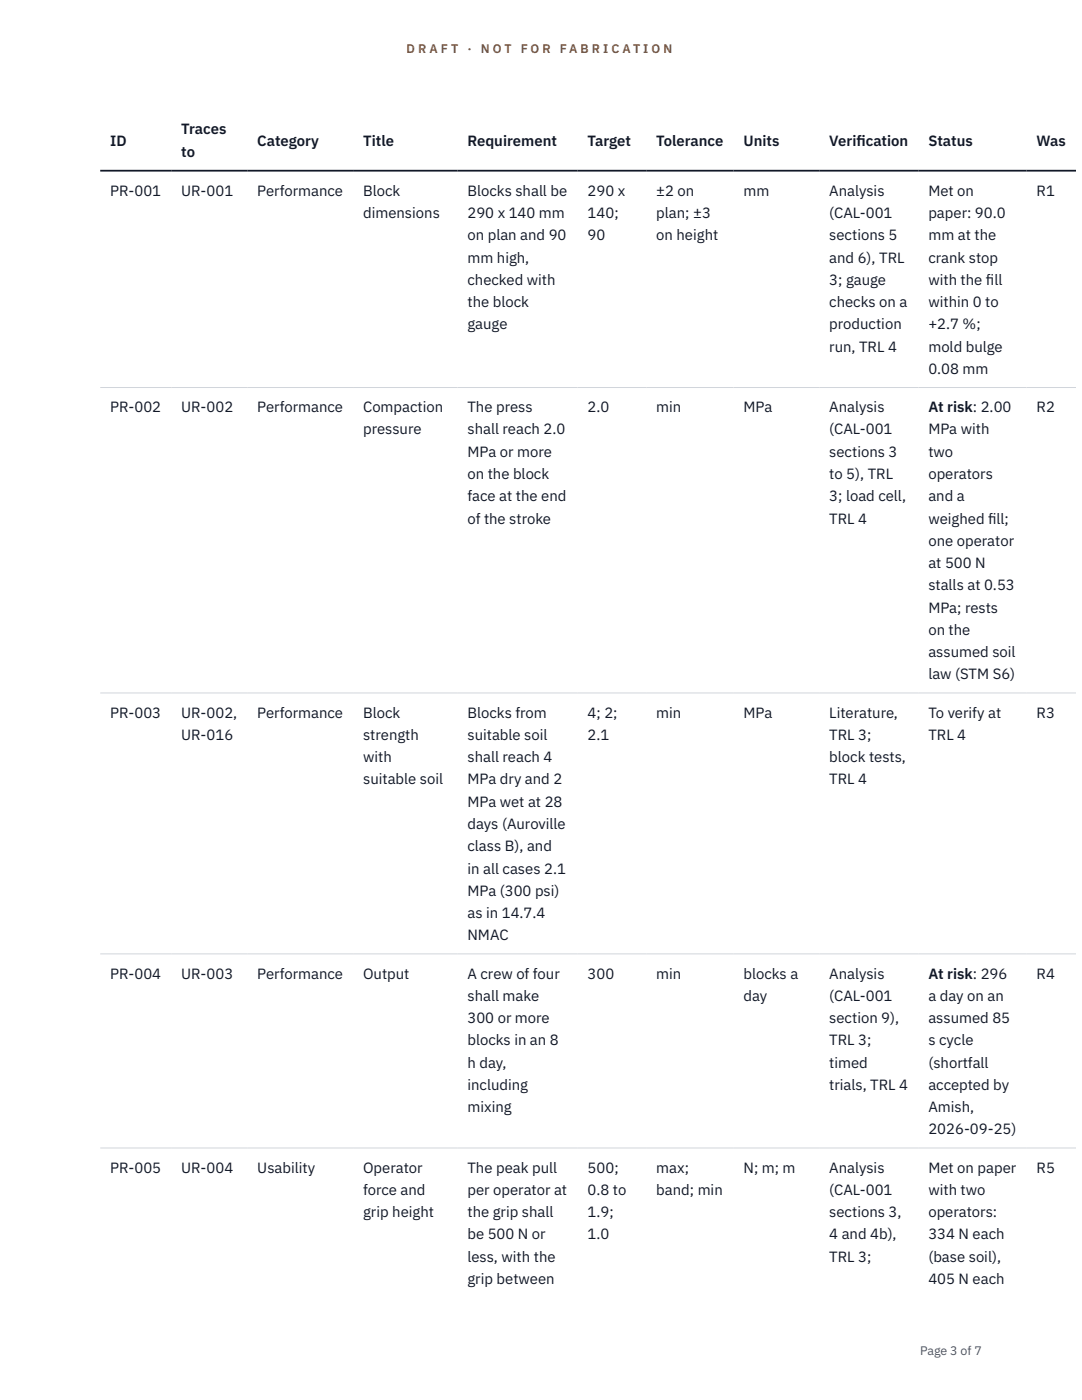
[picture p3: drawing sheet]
<svg xmlns="http://www.w3.org/2000/svg" width="216mm" height="279mm" viewBox="0 0 216 279" stroke-linecap="round" stroke-linejoin="round" font-family="sans-serif">
<defs><g id="words">
<g font-size="3" fill="#111827">
<text x="22" y="29.1">ID</text>
<text x="36.2" y="26.8">Traces</text>
<text x="51.3" y="29.1">Category</text>
<text x="72.5" y="29.1">Title</text>
<text x="93.3" y="29.1">Requirement</text>
<text x="117.3" y="29.1">Target</text>
<text x="131" y="29.1">Tolerance</text>
<text x="148.4" y="29.1">Units</text>
<text x="165.5" y="29.1">Verif</text>
<text x="170.9" y="29.1">ication</text>
<text x="185.2" y="29.1">Status</text>
<text x="206.8" y="29.1">Was</text>
<text x="36.2" y="31.3">to</text>
<text x="22" y="39.1">PR-001</text>
<text x="36.2" y="39.1">UR-001</text>
<text x="51.3" y="39.1">Performance</text>
<text x="72.5" y="39.1">Block</text>
<text x="93.3" y="39.1">Blocks shall be</text>
<text x="117.3" y="39.1">290 x</text>
<text x="131" y="39.1">±2 on</text>
<text x="148.4" y="39.1">mm</text>
<text x="165.5" y="39.1">Analysis</text>
<text x="185.2" y="39.1">Met on</text>
<text x="206.8" y="39.1">R1</text>
<text x="72.5" y="43.5">dimensions</text>
<text x="93.3" y="43.5">290 x 140 mm</text>
<text x="93.3" y="48">on plan and 90</text>
<text x="117.3" y="43.5">140;</text>
<text x="117.3" y="48">90</text>
<text x="131" y="43.5">plan; ±3</text>
<text x="131" y="48">on height</text>
<text x="165.5" y="43.5">(CAL-001</text>
<text x="165.5" y="48">sections 5</text>
<text x="185.2" y="43.5">paper: 90.0</text>
<text x="185.2" y="48">mm at the</text>
<text x="93.3" y="52.4">mm high,</text>
<text x="165.5" y="52.4">and 6), TRL</text>
<text x="185.2" y="52.4">crank stop</text>
<text x="93.3" y="56.9">checked with</text>
<text x="165.5" y="56.9">3; gauge</text>
<text x="185.2" y="56.9">with the f</text>
<text x="196.7" y="56.9">ill</text>
<text x="93.3" y="61.3">the block</text>
<text x="93.3" y="65.7">gauge</text>
<text x="165.5" y="61.3">checks on a</text>
<text x="165.5" y="65.7">production</text>
<text x="185.2" y="61.3">within 0 to</text>
<text x="185.2" y="65.7">+2.7 %;</text>
<text x="165.5" y="70.2">run, TRL 4</text>
<text x="185.2" y="70.2">mold bulge</text>
<text x="185.2" y="74.6">0.08 mm</text>
<text x="22" y="82.3">PR-002</text>
<text x="36.2" y="82.3">UR-002</text>
<text x="51.3" y="82.3">Performance</text>
<text x="72.5" y="82.3">Compaction</text>
<text x="93.3" y="82.3">The press</text>
<text x="117.3" y="82.3">2.0</text>
<text x="131" y="82.3">min</text>
<text x="148.4" y="82.3">MPa</text>
<text x="165.5" y="82.3">Analysis</text>
<text x="185.2" y="82.3">At risk: 2.00</text>
<text x="206.8" y="82.3">R2</text>
<text x="72.5" y="86.7">pressure</text>
<text x="93.3" y="86.7">shall reach 2.0</text>
<text x="165.5" y="86.7">(CAL-001</text>
<text x="185.2" y="86.7">MPa with</text>
<text x="93.3" y="91.1">MPa or more</text>
<text x="93.3" y="95.6">on the block</text>
<text x="165.5" y="91.1">sections 3</text>
<text x="165.5" y="95.6">to 5), TRL</text>
<text x="185.2" y="91.1">two</text>
<text x="185.2" y="95.6">operators</text>
<text x="93.3" y="100">face at the end</text>
<text x="165.5" y="100">3; load cell,</text>
<text x="185.2" y="100">and a</text>
<text x="93.3" y="104.5">of the stroke</text>
<text x="165.5" y="104.5">TRL 4</text>
<text x="185.2" y="104.5">weighed f</text>
<text x="197.2" y="104.5">ill;</text>
<text x="185.2" y="108.9">one operator</text>
<text x="185.2" y="113.4">at 500 N</text>
<text x="185.2" y="117.8">stalls at 0.53</text>
<text x="185.2" y="122.3">MPa; rests</text>
<text x="185.2" y="126.7">on the</text>
<text x="185.2" y="131.2">assumed soil</text>
<text x="185.2" y="135.6">law (STM S6)</text>
<text x="22" y="143.2">PR-003</text>
<text x="36.2" y="143.2">UR-002,</text>
<text x="51.3" y="143.2">Performance</text>
<text x="72.5" y="143.2">Block</text>
<text x="93.3" y="143.2">Blocks from</text>
<text x="117.3" y="143.2">4; 2;</text>
<text x="131" y="143.2">min</text>
<text x="148.4" y="143.2">MPa</text>
<text x="165.5" y="143.2">Literature,</text>
<text x="185.2" y="143.2">To verify at</text>
<text x="206.8" y="143.2">R3</text>
<text x="36.2" y="147.7">UR-016</text>
<text x="72.5" y="147.7">strength</text>
<text x="93.3" y="147.7">suitable soil</text>
<text x="117.3" y="147.7">2.1</text>
<text x="165.5" y="147.7">TRL 3;</text>
<text x="185.2" y="147.7">TRL 4</text>
<text x="72.5" y="152.1">with</text>
<text x="93.3" y="152.1">shall reach 4</text>
<text x="165.5" y="152.1">block tests,</text>
<text x="72.5" y="156.6">suitable soil</text>
<text x="93.3" y="156.6">MPa dry and 2</text>
<text x="93.3" y="161">MPa wet at 28</text>
<text x="165.5" y="156.6">TRL 4</text>
<text x="93.3" y="165.4">days (Auroville</text>
<text x="93.3" y="169.9">class B), and</text>
<text x="93.3" y="174.3">in all cases 2.1</text>
<text x="93.3" y="178.8">MPa (300 psi)</text>
<text x="93.3" y="183.2">as in 14.7.4</text>
<text x="93.3" y="187.7">NMAC</text>
<text x="22" y="195.3">PR-004</text>
<text x="36.2" y="195.3">UR-003</text>
<text x="51.3" y="195.3">Performance</text>
<text x="72.5" y="195.3">Output</text>
<text x="93.3" y="195.3">A crew of four</text>
<text x="117.3" y="195.3">300</text>
<text x="131" y="195.3">min</text>
<text x="148.4" y="195.3">blocks a</text>
<text x="165.5" y="195.3">Analysis</text>
<text x="185.2" y="195.3">At risk: 296</text>
<text x="206.8" y="195.3">R4</text>
<text x="93.3" y="199.7">shall make</text>
<text x="148.4" y="199.7">day</text>
<text x="165.5" y="199.7">(CAL-001</text>
<text x="185.2" y="199.7">a day on an</text>
<text x="93.3" y="204.2">300 or more</text>
<text x="93.3" y="208.6">blocks in an 8</text>
<text x="165.5" y="204.2">section 9),</text>
<text x="165.5" y="208.6">TRL 3;</text>
<text x="185.2" y="204.2">assumed 85</text>
<text x="185.2" y="208.6">s cycle</text>
<text x="93.3" y="213.1">h day,</text>
<text x="165.5" y="213.1">timed</text>
<text x="185.2" y="213.1">(shortfall</text>
<text x="93.3" y="217.5">including</text>
<text x="93.3" y="222">mixing</text>
<text x="165.5" y="217.5">trials, TRL 4</text>
<text x="185.2" y="217.5">accepted by</text>
<text x="185.2" y="222">Amish,</text>
<text x="185.2" y="226.4">2026-09-25)</text>
<text x="22" y="234">PR-005</text>
<text x="36.2" y="234">UR-004</text>
<text x="51.3" y="234">Usability</text>
<text x="72.5" y="234">Operator</text>
<text x="72.5" y="238.5">force and</text>
<text x="93.3" y="234">The peak pull</text>
<text x="93.3" y="238.5">per operator at</text>
<text x="117.3" y="234">500;</text>
<text x="117.3" y="238.5">0.8 to</text>
<text x="131" y="234">max;</text>
<text x="131" y="238.5">band; min</text>
<text x="148.4" y="234">N; m; m</text>
<text x="165.5" y="234">Analysis</text>
<text x="165.5" y="238.5">(CAL-001</text>
<text x="185.2" y="234">Met on paper</text>
<text x="185.2" y="238.5">with two</text>
<text x="206.8" y="234">R5</text>
<text x="72.5" y="242.9">grip height</text>
<text x="93.3" y="242.9">the grip shall</text>
<text x="117.3" y="242.9">1.9;</text>
<text x="165.5" y="242.9">sections 3,</text>
<text x="185.2" y="242.9">operators:</text>
<text x="93.3" y="247.4">be 500 N or</text>
<text x="93.3" y="251.8">less, with the</text>
<text x="117.3" y="247.4">1.0</text>
<text x="165.5" y="247.4">4 and 4b),</text>
<text x="165.5" y="251.8">TRL 3;</text>
<text x="185.2" y="247.4">334 N each</text>
<text x="185.2" y="251.8">(base soil),</text>
<text x="93.3" y="256.3">grip between</text>
<text x="185.2" y="256.3">405 N each</text>
</g>
<g font-size="2.5" fill="#b45309">
<text x="81.1" y="10.5">D R A F T</text>
<text x="93.3" y="10.5">·</text>
<text x="95.9" y="10.5">N O T</text>
<text x="103.9" y="10.5">F O R</text>
<text x="111.7" y="10.5">F A B R I C A T I O N</text>
</g>
<text font-size="2.5" fill="#4b5563" x="183.6" y="270.3">Page 3 of 7</text>
</g></defs>
<path d="M20 77.3h194.7M20 138.3h194.7M20 190.4h194.7M20 229.1h194.7" fill="none" stroke="#d1d5db" stroke-width=".2"/>
<path d="M20 34.1h194.7" fill="none" stroke="#111827" stroke-width=".35"/>
<use href="#words"/>
</svg>
